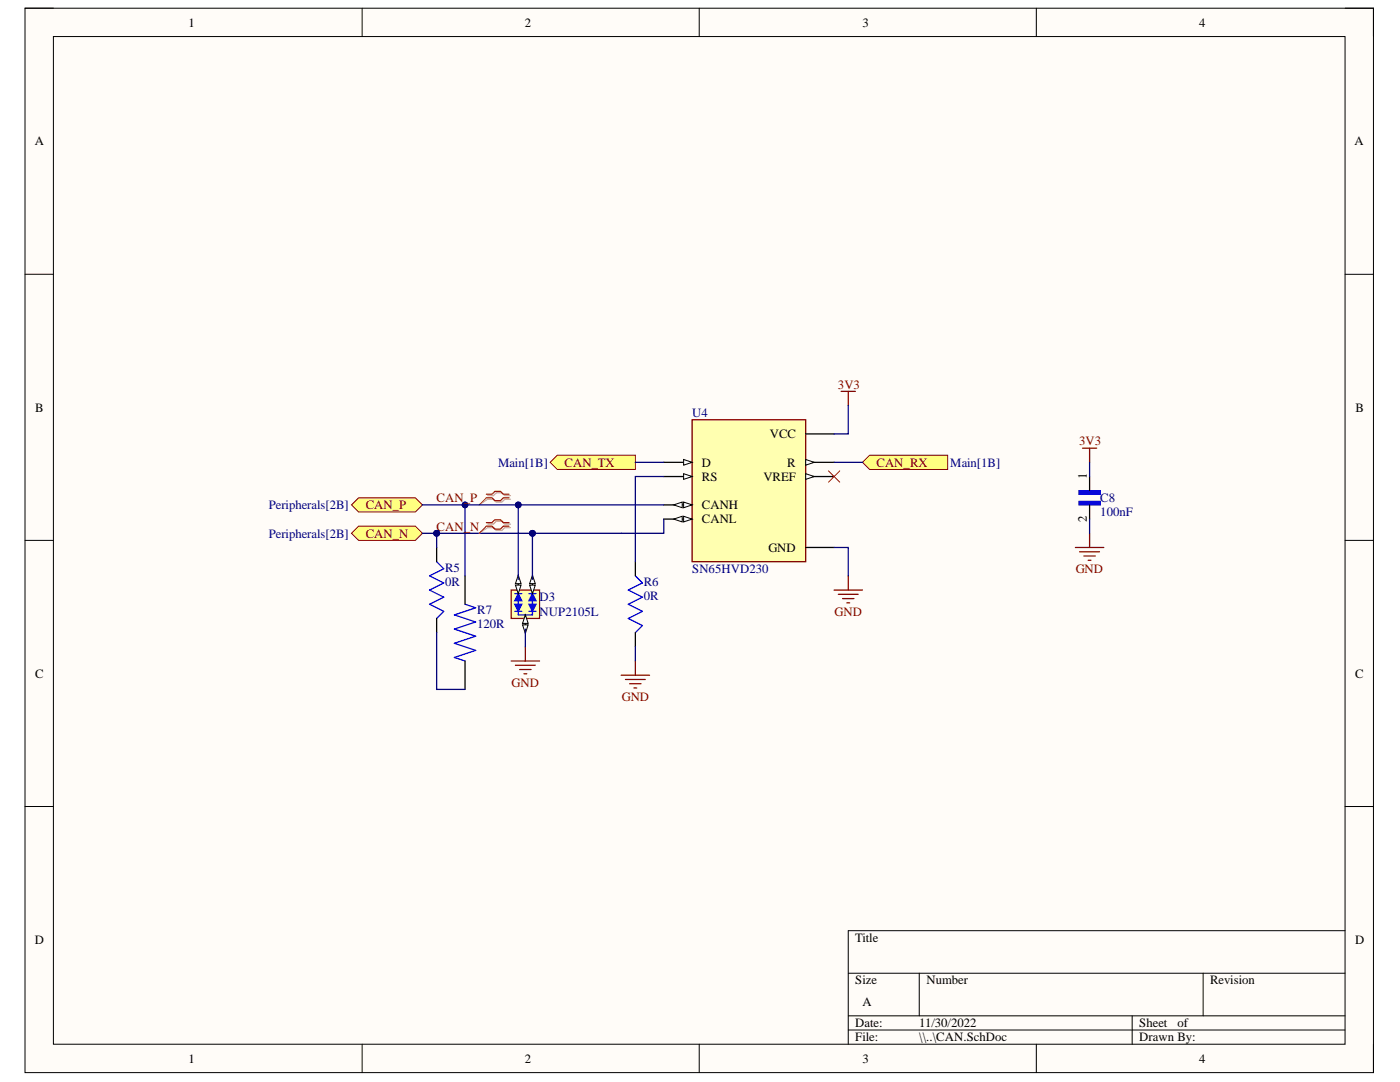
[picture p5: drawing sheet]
<svg xmlns="http://www.w3.org/2000/svg" width="279mm" height="216mm" viewBox="0 0 279 216" stroke-linecap="round" stroke-linejoin="round" font-family="sans-serif">
<defs><g id="words">
<g font-size="2.5">
<text x="37.6" y="5.3">1</text>
<text x="104.7" y="5.3">2</text>
<text x="172.1" y="5.3">3</text>
<text x="239.3" y="5.3">4</text>
<text x="6.9" y="29">A</text>
<text x="270.3" y="29">A</text>
<text x="7" y="82.1">B</text>
<text x="270.5" y="82.1">B</text>
<text x="153.6" y="87.4">VCC</text>
<text x="140.1" y="93.1">D</text>
<text x="140.1" y="96">RS</text>
<text x="152.3" y="96">VREF</text>
<text x="157.1" y="93.1">R</text>
<text x="216.9" y="95.6" transform="rotate(-90 216.9 95.6)">1</text>
<text x="140.1" y="101.6">CANH</text>
<text x="140.1" y="104.4">CANL</text>
<text x="216.9" y="104.2" transform="rotate(-90 216.9 104.2)">2</text>
<text x="153.4" y="110.1">GND</text>
<text x="7" y="135.2">C</text>
<text x="270.4" y="135.2">C</text>
<text x="6.9" y="188.3">D</text>
<text x="170.7" y="188">Title</text>
<text x="270.4" y="188.3">D</text>
<text x="170.7" y="196.4">Size</text>
<text x="184.9" y="196.4">Number</text>
<text x="241.5" y="196.4">Revision</text>
<text x="172.1" y="200.8">A</text>
<text x="170.7" y="205">Date:</text>
<text x="170.7" y="207.8">File:</text>
<text x="183.5" y="205">11/30/2022</text>
<text x="183.5" y="207.8">\\..\CAN.SchDoc</text>
<text x="227.4" y="205">Sheet</text>
<text x="227.4" y="207.8">Drawn By:</text>
<text x="235" y="205">of</text>
<text x="37.6" y="212.1">1</text>
<text x="104.7" y="212.1">2</text>
<text x="172.1" y="212.1">3</text>
<text x="239.3" y="212.1">4</text>
</g>
<g font-size="2.5" fill="#800000">
<text x="167.2" y="77.5">3V3</text>
<text x="215.4" y="88.9">3V3</text>
<text x="112.7" y="93.1">CAN_TX</text>
<text x="174.9" y="93.1">CAN_RX</text>
<text x="73" y="101.6">CAN_P</text>
<text x="87.1" y="100.2">CAN_P</text>
<text x="73" y="107.3">CAN_N</text>
<text x="87.1" y="105.9">CAN_N</text>
<text x="214.7" y="114.3">GND</text>
<text x="166.6" y="122.9">GND</text>
<text x="102.1" y="137">GND</text>
<text x="124.1" y="139.9">GND</text>
</g>
<g font-size="2.5" fill="#000080">
<text x="138.1" y="83.2">U4</text>
<text x="99.4" y="93.1">Main[1B]</text>
<text x="189.6" y="93.1">Main[1B]</text>
<text x="53.6" y="101.6">Peripherals[2B]</text>
<text x="219.6" y="100.2">C8</text>
<text x="53.6" y="107.3">Peripherals[2B]</text>
<text x="219.6" y="103">100nF</text>
<text x="88.8" y="114.1">R5</text>
<text x="88.8" y="116.9">0R</text>
<text x="107.7" y="120">D3</text>
<text x="128.5" y="116.9">R6</text>
<text x="128.5" y="119.7">0R</text>
<text x="138.1" y="114.3">SN65HVD230</text>
<text x="95.2" y="122.5">R7</text>
<text x="95.2" y="125.4">120R</text>
<text x="107.7" y="122.9">NUP2105L</text>
</g>
</g></defs>
<path d="M5 1.6h269.1v212.4h-269.1z" fill-rule="evenodd" fill="#fffcf8"/>
<path d="M5 1.6h269.1v212.4h-269.1z" fill="none" stroke="#000" stroke-width=".2"/>
<path d="M10.7 7.3h257.7v201.1h-257.7z" fill-rule="evenodd" fill="#fffcf8"/>
<g fill="none" stroke="#000" stroke-width=".2">
<path d="M5 1.6h5.7M10.7 7.3h257.7v201.1h-257.7zM72.3 1.6v5.7M139.5 1.6v5.7M206.8 1.6v5.7M268.4 1.6h5.7v5.7M5 54.7h5.7M268.4 54.7h5.7M5 107.8h5.7M268.4 107.8h5.7M5 160.9h5.7M268.4 160.9h5.7"/>
<path d="M169.3 194.2h99.1M183.5 194.2v8.5M240.1 194.2v8.5M268.4 185.7h-99.1v22.7M72.3 208.4v5.6M139.5 208.4v5.6M169.3 202.7h99.1M169.3 205.5h99.1M206.8 208.4v5.6M226 202.7v5.7M274.1 208.4v5.6"/>
</g>
<path d="M138.1 83.8h22.7v28.3h-22.7z" fill-rule="evenodd" fill="#ffffb0"/>
<path d="M138.1 83.8h22.7v28.3h-22.7z" fill="none" stroke="#800000" stroke-width=".25"/>
<path d="M132.5 92.3h5.6" fill="none" stroke="#000" stroke-width=".25"/>
<path d="M136.4 91.7l1.7 .6-1.7 .5z" fill="#f8fcff"/>
<path d="M136.4 91.7l1.7 .6-1.7 .5z" fill="none" stroke="#000" stroke-width=".2"/>
<path d="M132.5 95.1h5.6" fill="none" stroke="#000" stroke-width=".25"/>
<path d="M136.4 94.5l1.7 .6-1.7 .6z" fill="#f8fcff"/>
<path d="M136.4 94.5l1.7 .6-1.7 .6z" fill="none" stroke="#000" stroke-width=".2"/>
<path d="M132.5 100.7h5.6" fill="none" stroke="#000" stroke-width=".25"/>
<path d="M136.4 100.2l1.7 .5-1.7 .6z" fill="#f8fcff"/>
<path d="M136.4 100.2l1.7 .5-1.7 .6z" fill="none" stroke="#000" stroke-width=".2"/>
<path d="M134.5 100.7l1.6-.5v1.1z" fill="#f8fcff"/>
<path d="M134.5 100.7l1.6-.5v1.1z" fill="none" stroke="#000" stroke-width=".2"/>
<path d="M132.5 103.6h5.6" fill="none" stroke="#000" stroke-width=".25"/>
<path d="M136.4 103l1.7 .6-1.7 .5z" fill="#f8fcff"/>
<path d="M136.4 103l1.7 .6-1.7 .5z" fill="none" stroke="#000" stroke-width=".2"/>
<path d="M134.5 103.6l1.6-.6v1.1z" fill="#f8fcff"/>
<path d="M134.5 103.6l1.6-.6v1.1z" fill="none" stroke="#000" stroke-width=".2"/>
<path d="M160.8 86.6h5.7M160.8 92.3h5.7" fill="none" stroke="#000" stroke-width=".25"/>
<path d="M160.8 91.7l1.7 .6-1.7 .5z" fill="#f8fcff"/>
<path d="M160.8 91.7l1.7 .6-1.7 .5z" fill="none" stroke="#000" stroke-width=".2"/>
<path d="M160.8 95.1h5.7" fill="none" stroke="#000" stroke-width=".25"/>
<path d="M160.8 94.5l1.7 .6-1.7 .6z" fill="#f8fcff"/>
<path d="M160.8 94.5l1.7 .6-1.7 .6z" fill="none" stroke="#000" stroke-width=".2"/>
<path d="M160.8 109.2h5.7" fill="none" stroke="#000" stroke-width=".25"/>
<path d="M172.1 92.3l1.4-1.5h15.6v2.9h-15.6z" fill-rule="evenodd" fill="#ffff80"/>
<path d="M172.1 92.3l1.4-1.5h15.6v2.9h-15.6z" fill="none" stroke="#800000" stroke-width=".2"/>
<path d="M109.8 92.3l1.4-1.5h15.6v2.9h-15.6z" fill-rule="evenodd" fill="#ffff80"/>
<path d="M109.8 92.3l1.4-1.5h15.6v2.9h-15.6z" fill="none" stroke="#800000" stroke-width=".2"/>
<path d="M167.9 78.1h2.8M169.3 78.1v2.8" fill="none" stroke="#800000" stroke-width=".25"/>
<path d="M215.3 97.9h4.3v.7h-4.3z" fill-rule="evenodd" fill="#00f"/>
<path d="M215.3 97.9h4.3v.7h-4.3z" fill="none" stroke="#00f" stroke-width=".25"/>
<path d="M215.3 100h4.3v.7h-4.3z" fill-rule="evenodd" fill="#00f"/>
<path d="M126.8 114.9l1.4 1.4-2.8 1.4 2.8 1.5-2.8 1.4 2.8 1.4-2.8 1.4 2.8 1.4-1.4 1.4M215.3 100h4.3v.7h-4.3z" fill="none" stroke="#00f" stroke-width=".25"/>
<path d="M217.5 95.1v2.8M126.8 112.1v2.8M217.5 100.7v2.9M126.8 126.2v2.9" fill="none" stroke="#000" stroke-width=".25"/>
<g fill="none" stroke="#800000" stroke-width=".25">
<path d="M216 89.4h2.9M217.5 89.4v2.9M166.5 117.7h5.6M167.3 118.6h4M168.2 119.4h2.2M169.3 114.9v2.8M214.6 109.2h5.7M215.5 110.1h3.9M216.3 110.9h2.3M217.2 111.8h.5M217.5 106.4v2.8M124 134.7h5.6"/>
<path d="M124.8 135.6h4M125.7 136.4h2.2M126.5 137.3h.6M126.8 131.9v2.8M169 120.3h.6"/>
</g>
<path d="M165.3 93.9l2.3 2.3M167.6 93.9l-2.3 2.3" fill="none" stroke="#f00" stroke-width=".2"/>
<path d="M70.1 100.7l1.5-1.4h11.3l1.4 1.4-1.4 1.5h-11.3z" fill-rule="evenodd" fill="#ffff80"/>
<path d="M70.1 100.7l1.5-1.4h11.3l1.4 1.4-1.4 1.5h-11.3z" fill="none" stroke="#800000" stroke-width=".2"/>
<path d="M70.1 106.4l1.5-1.4h11.3l1.4 1.4-1.4 1.4h-11.3z" fill-rule="evenodd" fill="#ffff80"/>
<path d="M70.1 106.4l1.5-1.4h11.3l1.4 1.4-1.4 1.4h-11.3z" fill="none" stroke="#800000" stroke-width=".2"/>
<path d="M102 117.7h5.7v5.7h-5.7z" fill-rule="evenodd" fill="#ffffb0"/>
<path d="M102 117.7h5.7v5.7h-5.7z" fill="none" stroke="#800000" stroke-width=".25"/>
<path d="M102.7 118.4h1.4M103.4 119.9v.7M105.6 118.4h1.4M106.3 119.9v.7M102.7 122h1.4M103.4 122v.7h2.9v-.7M105.6 122h1.4" fill="none" stroke="#00f" stroke-width=".25"/>
<path d="M106.3 118.4l.7 1.5h-1.4z" fill="#00f"/>
<path d="M106.3 118.4l.7 1.5h-1.4z" fill="none" stroke="#00f" stroke-width=".25"/>
<path d="M105.6 120.6h1.4l-.7 1.4z" fill="#00f"/>
<path d="M105.6 120.6h1.4l-.7 1.4z" fill="none" stroke="#00f" stroke-width=".25"/>
<path d="M103.4 118.4l.7 1.5h-1.4z" fill="#00f"/>
<path d="M103.4 118.4l.7 1.5h-1.4z" fill="none" stroke="#00f" stroke-width=".25"/>
<path d="M102.7 120.6h1.4l-.7 1.4z" fill="#00f"/>
<path d="M102.7 120.6h1.4l-.7 1.4z" fill="none" stroke="#00f" stroke-width=".25"/>
<path d="M106.3 115.6v2.8" fill="none" stroke="#000" stroke-width=".25"/>
<path d="M105.7 116.7h1.1l-.5 1.7z" fill="#f8fcff"/>
<path d="M105.7 116.7h1.1l-.5 1.7z" fill="none" stroke="#000" stroke-width=".2"/>
<path d="M106.3 114.8l.5 1.7h-1.1z" fill="#f8fcff"/>
<path d="M106.3 114.8l.5 1.7h-1.1z" fill="none" stroke="#000" stroke-width=".2"/>
<path d="M103.4 115.6v2.8" fill="none" stroke="#000" stroke-width=".25"/>
<path d="M102.9 116.7h1.1l-.6 1.7z" fill="#f8fcff"/>
<path d="M102.9 116.7h1.1l-.6 1.7z" fill="none" stroke="#000" stroke-width=".2"/>
<path d="M103.4 114.8l.6 1.7h-1.1z" fill="#f8fcff"/>
<path d="M103.4 114.8l.6 1.7h-1.1z" fill="none" stroke="#000" stroke-width=".2"/>
<path d="M104.8 122.7v2.8" fill="none" stroke="#000" stroke-width=".25"/>
<path d="M104.8 122.7l.6 1.7h-1.1z" fill="#f8fcff"/>
<path d="M104.8 122.7l.6 1.7h-1.1z" fill="none" stroke="#000" stroke-width=".2"/>
<path d="M104.3 124.7h1.1l-.6 1.7z" fill="#f8fcff"/>
<path d="M104.3 124.7h1.1l-.6 1.7z" fill="none" stroke="#000" stroke-width=".2"/>
<path d="M102 131.9h5.7M102.9 132.7h3.9M103.7 133.6h2.3M104.6 134.4h.5M104.8 129.1v2.8" fill="none" stroke="#800000" stroke-width=".25"/>
<path d="M92.8 120.6l2.1 .7-4.2 1.4 4.2 1.4-4.2 1.4 4.2 1.4-4.2 1.5 4.2 1.4-4.2 1.4 2.1 .7" fill="none" stroke="#00f" stroke-width=".25"/>
<path d="M92.8 114.9v5.7M92.8 131.9v5.7" fill="none" stroke="#000" stroke-width=".25"/>
<path d="M126.8 92.3h5.7M132.5 95.1h-5.7v17M166.5 92.3h5.6M169.3 80.9v5.7h-2.8M217.5 92.3v2.8M92.8 100.7v14.2M132.5 103.6v2.8h-8.5M166.5 109.2h2.8v5.7M217.5 103.6v2.8M104.8 125.5v3.6M126.8 129.1v2.8" fill="none" stroke="#000080" stroke-width=".25"/>
<circle cx="92.8" cy="100.7" r=".57" fill="#000080"/>
<circle cx="92.8" cy="100.7" r=".57" fill="none" stroke="#000080" stroke-width=".2"/>
<path d="M87.1 112.1l1.5 1.4-2.9 1.4 2.9 1.4-2.9 1.4 2.9 1.5-2.9 1.4 2.9 1.4-1.5 1.4" fill="none" stroke="#00f" stroke-width=".25"/>
<path d="M87.1 109.2v2.9M87.1 123.4v2.8" fill="none" stroke="#000" stroke-width=".25"/>
<path d="M87.1 106.4v2.8" fill="none" stroke="#000080" stroke-width=".25"/>
<circle cx="87.1" cy="106.4" r=".57" fill="#000080"/>
<circle cx="87.1" cy="106.4" r=".57" fill="none" stroke="#000080" stroke-width=".2"/>
<path d="M84.3 106.4h22M87.1 126.2v11.4h5.7" fill="none" stroke="#000080" stroke-width=".25"/>
<circle cx="87.1" cy="106.4" r=".57" fill="#000080"/>
<circle cx="87.1" cy="106.4" r=".57" fill="none" stroke="#000080" stroke-width=".2"/>
<circle cx="106.3" cy="106.4" r=".57" fill="#000080"/>
<circle cx="106.3" cy="106.4" r=".57" fill="none" stroke="#000080" stroke-width=".2"/>
<path d="M97.3 98.9h1.2l.5-.6h1.2l.5 .6h1.2M97.3 99.6h1.2l.5 .6h1.2l.5-.6h1.2M97.3 104.6h1.2l.5-.6h1.2l.5 .6h1.2M97.3 105.3h1.2l.5 .5h1.2l.5-.5h1.2" fill="none" stroke="#d0a19e" stroke-width=".25"/>
<path d="M97.3 99.6l-1.7 1.1M97.3 105.3l-1.7 1.1" fill="none" stroke="#d0a19e" stroke-width=".2"/>
<path d="M97.1 98.6h1.1l.6-.5h1.1l.6 .5h1.1M97.1 99.3h1.1l.6 .6h1.1l.6-.6h1.1M97.1 104.3h1.1l.6-.6h1.1l.6 .6h1.1M97.1 105h1.1l.6 .6h1.1l.6-.6h1.1" fill="none" stroke="#f00" stroke-width=".25"/>
<path d="M97.1 99.3l-1.5 1.4M97.1 105l-1.5 1.4" fill="none" stroke="#f00" stroke-width=".2"/>
<path d="M84.3 100.7h19.1" fill="none" stroke="#000080" stroke-width=".25"/>
<circle cx="92.8" cy="100.7" r=".57" fill="#000080"/>
<circle cx="92.8" cy="100.7" r=".57" fill="none" stroke="#000080" stroke-width=".2"/>
<circle cx="103.4" cy="100.7" r=".57" fill="#000080"/>
<circle cx="103.4" cy="100.7" r=".57" fill="none" stroke="#000080" stroke-width=".2"/>
<circle cx="87.1" cy="106.4" r=".57" fill="#000080"/>
<circle cx="87.1" cy="106.4" r=".57" fill="none" stroke="#000080" stroke-width=".2"/>
<path d="M132.5 100.7h-29.1v14.9" fill="none" stroke="#000080" stroke-width=".25"/>
<circle cx="103.4" cy="100.7" r=".57" fill="#000080"/>
<circle cx="103.4" cy="100.7" r=".57" fill="none" stroke="#000080" stroke-width=".2"/>
<path d="M106.3 106.4v9.2" fill="none" stroke="#000080" stroke-width=".25"/>
<circle cx="106.3" cy="106.4" r=".57" fill="#000080"/>
<circle cx="106.3" cy="106.4" r=".57" fill="none" stroke="#000080" stroke-width=".2"/>
<path d="M106.3 106.4h17.7" fill="none" stroke="#000080" stroke-width=".25"/>
<circle cx="106.3" cy="106.4" r=".57" fill="#000080"/>
<circle cx="106.3" cy="106.4" r=".57" fill="none" stroke="#000080" stroke-width=".2"/>
<use href="#words"/>
</svg>
